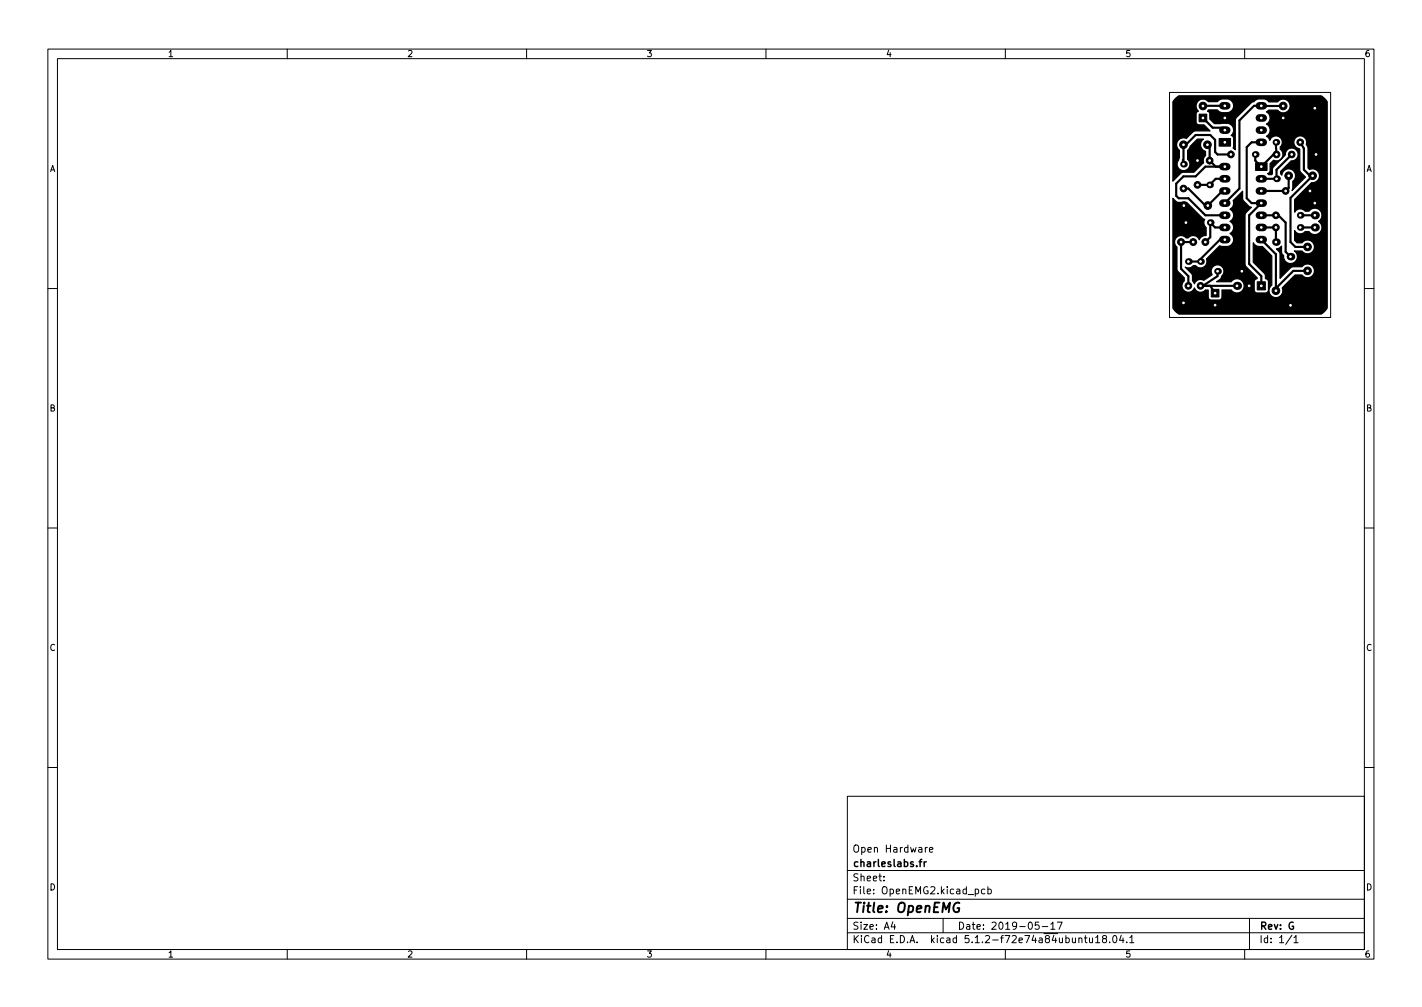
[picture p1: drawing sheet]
<svg xmlns="http://www.w3.org/2000/svg" width="297mm" height="210mm" viewBox="0 0 297 210" stroke-linecap="round" stroke-linejoin="round" font-family="sans-serif">
<defs><g id="words">
<text font-size="2.8" x="178" y="190.6">Title: OpenEMG</text>
<g font-size="2.1">
<text x="178" y="178">Open Hardware</text>
<text x="178" y="184">Sheet:</text>
<text x="178" y="181">charleslabs.fr</text>
<text x="178" y="186.7">File: OpenEMG2.kicad_pcb</text>
<text x="178" y="196.9">KiCad E.D.A. kicad 5.1.2-f72e74a84ubuntu18.04.1</text>
<text x="178" y="194.1">Size: A4</text>
<text x="200" y="194.1">Date: 2019-05-17</text>
<text x="263" y="194.1">Rev: G</text>
<text x="263" y="196.9">Id: 1/1</text>
</g>
<g font-size="1.8">
<text x="35" y="11.9">1</text>
<text x="85" y="11.9">2</text>
<text x="135" y="11.9">3</text>
<text x="185" y="11.9">4</text>
<text x="235" y="11.9">5</text>
<text x="285" y="11.9">6</text>
<text x="10.3" y="35.9">A</text>
<text x="285.3" y="35.9">A</text>
<text x="10.3" y="85.9">B</text>
<text x="285.3" y="85.9">B</text>
<text x="10.3" y="135.9">C</text>
<text x="285.3" y="135.9">C</text>
<text x="10.3" y="185.9">D</text>
<text x="285.3" y="185.9">D</text>
<text x="35" y="199.9">1</text>
<text x="85" y="199.9">2</text>
<text x="135" y="199.9">3</text>
<text x="185" y="199.9">4</text>
<text x="235" y="199.9">5</text>
<text x="285" y="199.9">6</text>
</g>
</g></defs>
<g fill="none" stroke="#000" stroke-width=".21">
<path d="M10 10.2h277v190.1h-277zM12 12.2h273v186.1h-273zM60 10.2v2M110 10.2v2M160 10.2v2M210 10.2v2M244.3 19.3h33.7v47h-33.7zM260 10.2v2M10 60.2h2M285 60.2h2M10 110.2h2M285 110.2h2"/>
<path d="M10 160.2h2M177 166.3h108v32h-108zM193.7 176.9l-.4 .3M194.1 177.4l.8-.1-.1-.3-.4-.1-.3 .2 .1 .8h.6M285 160.2h2M60 198.3v2M110 198.3v2M160 198.3v2M177 194.8h108M177 191.8h108M177 187.8h108M177 181.8h108"/>
<path d="M184.6 183.8v.1M184.6 183v.1M186.5 192.5l-.4 1h1M186.9 193v1M197 191.8v3M203.7 185.7l.4-.1 .3 .3-.1 .7h-.6M205.7 185.7l-.4-.1-.3 .3 .1 .7h.6M206.4 185.7l.4-.1 .3 .3-.2 .7h-.5M206.4 185.1v1.5M210 198.3v2M217 192.5h-.7l-.1 .7 .2-.1 .5 .1 .2 .2-.1 .5-.2 .1-.6-.1M217.7 193.5h1.2"/>
<path d="M219.5 193l.4-.5v1.5M219.5 194h.9M220.9 192.5h1l-.7 1.5M225.4 196l.2-.2 .3 .1 .1 .9M226.5 195.8h.6M226.7 195.3v1.3l.4 .2M227.6 195.8v1h.4l.2-.1M228.2 195.8v1M228.9 195.8l.4-.5v1.5M228.9 196.8h.8M230.6 196l-.3-.3 .1-.2 .2-.2 .4 .1 .1 .2v.2l-.7 .2-.1 .3v.2l.3 .3h.4l.1-.3v-.4l-.2-.1M231.8 196.7v.1"/>
<path d="M232.6 195.4l.2-.1a.8 .8 0 0 1 .5 .8 .8 .8 0 0 1-.5 .7 1 1 0 0 1-.2-1.4zM234.2 195.3l-.3 1h.9M234.6 195.8v1M235.4 196.7v.1M236 195.8l.4-.5v1.5M236 196.8h.9M260 198.3v2M261 191.8v6.5M269.9 195.3l-1.3 1.9M270.3 195.8l.4-.5v1.5M270.3 196.8h.8"/>
</g>
<path d="M200.4 188.6a1.02 1.02 0 0 0-1.2 .6 1.02 1.02 0 0 0 .5 1.3l.6-.2 .1-.7h-.4" fill="none" stroke="#000" stroke-width=".4"/>
<path d="M192 179.9h.6M192.6 179.4l-.4 .2v1.3M193.1 179.9v1M193.5 179.9l-.4 .3" fill="none" stroke="#000" stroke-width=".3"/>
<g fill="#000" stroke="#000" stroke-width=".21">
<path d="M250.5 23.8h1.6v1.6h-1.6zM254.7 28.9h2.4v1.6h-2.4zM262.3 34h2.4v1.6h-2.4zM267.2 23.8h1.6v1.6h-1.6zM273.8 41.6h1.7v1.7h-1.7zM253 60.4h1.6v1.6h-1.6zM262.6 58.8h1.7v1.7h-1.7z"/>
<circle cx="247.2" cy="30.2" r=".8"/>
<circle cx="247.2" cy="39.4" r=".7"/>
<circle cx="250.1" cy="38.6" r=".7"/>
<circle cx="251.3" cy="22.1" r=".8"/>
<circle cx="252.2" cy="30.2" r=".8"/>
<circle cx="252.7" cy="33.5" r=".7"/>
<circle cx="257.1" cy="32.3" r=".7"/>
<circle cx="266.6" cy="32.3" r=".7"/>
<circle cx="268" cy="22.1" r=".8"/>
<circle cx="268.6" cy="39.9" r=".7"/>
<circle cx="269.2" cy="36.7" r=".8"/>
<circle cx="269.8" cy="32.3" r=".7"/>
<circle cx="271.6" cy="29.7" r=".7"/>
<circle cx="274.2" cy="36.7" r=".8"/>
<circle cx="274.7" cy="22.6" r="1.9"/>
<circle cx="246.7" cy="50.5" r=".72"/>
<circle cx="247.3" cy="42.9" r=".8"/>
<circle cx="247.7" cy="46.5" r=".7"/>
<circle cx="248.2" cy="59.7" r=".7"/>
<circle cx="249.3" cy="50.5" r=".72"/>
<circle cx="250.8" cy="59.7" r=".7"/>
<circle cx="251.8" cy="50.5" r=".72"/>
<circle cx="252.3" cy="42.9" r=".8"/>
<circle cx="259.4" cy="56.6" r=".7"/>
<circle cx="266.5" cy="45" r=".7"/>
<circle cx="266.5" cy="47.5" r=".7"/>
<circle cx="273.1" cy="51.6" r=".8"/>
<circle cx="273.1" cy="56.6" r=".8"/>
<circle cx="247.2" cy="63.2" r="1.9"/>
<circle cx="253.8" cy="63.7" r=".8"/>
<circle cx="266.5" cy="60.7" r=".8"/>
<circle cx="269.6" cy="63.7" r=".8"/>
</g>
<g fill="#000">
<circle cx="247.2" cy="34.3" r=".7"/>
<circle cx="250.1" cy="33.5" r=".7"/>
<circle cx="252.7" cy="38.6" r=".7"/>
<circle cx="262.2" cy="32.3" r=".7"/>
<circle cx="266.5" cy="29.7" r=".7"/>
<circle cx="266.6" cy="37.3" r=".7"/>
<circle cx="273.6" cy="39.9" r=".7"/>
<circle cx="274.9" cy="32.3" r=".7"/>
<circle cx="248.2" cy="54.6" r=".7"/>
<circle cx="250.8" cy="54.6" r=".7"/>
<circle cx="252.8" cy="46.5" r=".7"/>
<circle cx="254.3" cy="56.6" r=".7"/>
<circle cx="258.4" cy="59.7" r=".85"/>
<circle cx="260.9" cy="59.7" r=".85"/>
<circle cx="266.5" cy="50.5" r=".8"/>
<circle cx="269.6" cy="53.6" r=".8"/>
<circle cx="271.6" cy="47.5" r=".7"/>
<circle cx="271.6" cy="45" r=".7"/>
<circle cx="274.7" cy="47.5" r=".85"/>
<circle cx="274.7" cy="45" r=".85"/>
</g>
<g fill="none" stroke="#000" stroke-width="1.6">
<path d="M255.5 22.1h.8M255.5 27.2h.8M255.5 24.6h.8M255.5 34.8h.8M255.5 37.3h.8M255.5 39.9h.8M263.1 29.7h.8M263.1 22.1h.8M263.1 27.2h.8M263.1 24.6h.8M263.1 37.3h.8M263.1 39.9h.8"/>
<path d="M255.5 50h.8M255.5 47.5h.8M255.5 45h.8M255.5 42.4h.8M263.1 50h.8M263.1 47.5h.8M263.1 45h.8M263.1 42.4h.8"/>
</g>
<g fill="none" stroke="#000" stroke-width=".45">
<path d="M247.2 39.4h1l3.6 3.5h.5l3-3h.6M251.3 24.6l2 2.1h2l.6 .5M252.2 30.2l.5 .5v3.5M252.6 33.4l1.3 1.4M255.9 34.8h-4.1l-2 2h-2.6l-1.5 1.5v2.6l.5 .5h2l3.6 3.6h4.1M255.9 37.3h-2l-1.2 1.3h-2.6M255.9 22.1h-4.6M257.1 31.6v.7h-2.8l-.5-.6v-2.5l-1-1h-3l-2.1 2h-.5v4.1l-.1-.9M263.5 29.7h-2.1l-1 1v10.7l1 1h2.1l-2.6 2.6v10.1l2.6 2.6v2M266.5 29.7l.1 2.6h-.6l-2.5 2.5-1.3-1.3v-1.2M268 22.1h-6l-3.1 3v14.3l-3 3M269.2 36.7v2.5l-.6 .7h-5.1"/>
<path d="M269.8 32.3l-3.2 3.1v1.9h-3.1M271.6 29.7l.8 1.3v4.4l1.2 1.3h.6l-4.6 4.6v9.2l1 1.1h2.5M249.3 50.5h-2.6v5.6l1.5 1.6v2M250.8 59.7h7.6M252.8 46.5l1 1h2.1M252.8 46.5v3l-1 1M252.8 46.5h.5M252.8 59.7l1 1.5h-.5M254.3 56.6v1.1l-3 2M255.9 50h-1.1l-4 4.1v.5h-2.6M263.5 47.5h3v3l.3-.2M263.5 50l3 3.1v7.6"/>
<path d="M263.5 45h3.5l1.6 1.5v6.1l1 1M271.6 45h3.1M271.6 47.5h3.1M273.1 56.6h-2.9l-3.7 3.6"/>
</g>
<path d="M245.6 20.6l.7-.6h29.7l.7 .6 .5 .7v43l-.3 .4-.9 .9-29.9-.1-1.1-1.2v-22.9l1 .8 1.9 .1 3.3 3.3 .5 .2-.2 .7 .1 .5 .3 .5v1.7a1.42 1.42 0 0 0-1.4 .9 1.36 1.36 0 0 0-2.3-.4h-.4a1.36 1.36 0 0 0-2.1-.1 1.36 1.36 0 0 0 .2 2v4.7l.2 .4 1.3 1.3v.7a1.34 1.34 0 0 0 .1 2.1 1.34 1.34 0 0 0 2-.7 1.34 1.34 0 0 0 2.3 .4l.6 .1v1.5l.3 .4 1.9 .1a.64 .64 0 0 0 .7-.6v-1.5h1.9a1.49 1.49 0 0 0 2.2 .3 1.49 1.49 0 0 0 0-2.2 1.49 1.49 0 0 0-2.2 .2h-3.1l.8-.5 .3-.6a1.36 1.36 0 0 0 .3-1.8 1.36 1.36 0 0 0-1.9-.4 1.36 1.36 0 0 0-.4 1.9l-1.8 1.1a1.34 1.34 0 0 0-1.9 .8l-.4-.6-.1-1.4-1.4-1.5h.1a1.33 1.33 0 0 0 1.6-.3l.5 .1a1.34 1.34 0 0 0 1.7 .1 1.34 1.34 0 0 0 .5-1.6l2.8-2.8 .6 .2a2.13 2.13 0 0 0 1.9-.4 1.43 1.43 0 0 0-.4-2.3 1.43 1.43 0 0 0 0-2.6 1.43 1.43 0 0 0 0-2.5 1.42 1.42 0 0 0 .7-1.8l2-2v1.5l.1 .5 1.1 1.1 .6 .3-1.1 1-.2 .5v10.3l.2 .6 2.3 2.3v.2l-.4 .2-.2 .3v1.8a.64 .64 0 0 0 .6 .7h1.7l.5-.2 .2-.5v-1.7a.64 .64 0 0 0-.7-.6l-.1-1-2.4-2.4v-4.1l.7 .7 1.2 .1 2 1.9-.1 6.2a1.44 1.44 0 0 0-.3 1.9 1.44 1.44 0 0 0 1.9 .5 1.44 1.44 0 0 0 .6-1.9l2.7-2.7h1.5a1.44 1.44 0 0 0 2.1 .2 1.44 1.44 0 0 0 0-2.1 1.44 1.44 0 0 0-2.1 .2l-2.2 .1-2.4 2.3v-5.2l-.8-.9 .7-.3 .4-.3v1.3l.4 .7a1.44 1.44 0 0 0 2.1 1.5 1.44 1.44 0 0 0 .2-2.5l1.6 .1a1.44 1.44 0 0 0 2.1 .1 1.44 1.44 0 0 0 0-2.1 1.44 1.44 0 0 0-2.1 .2h-1.1l-.5-.5v-2.1l.1 .1a1.34 1.34 0 0 0 2.1 .2h.8l.2 .1a1.49 1.49 0 0 0 2.2-.1 1.49 1.49 0 0 0-.4-2.2 1.49 1.49 0 0 0 .3-2.3 1.49 1.49 0 0 0-2.3 .2 2.14 2.14 0 0 1-1.5-.5 1.32 1.32 0 0 0-1.5 .7v-2.6l3.6-3.6a1.44 1.44 0 0 0 1.6-1.6 1.44 1.44 0 0 0-2-1.1l-.4-.3v-4.2l-.3-.8a1.34 1.34 0 0 0-1-1.7 1.34 1.34 0 0 0-1.6 1 1.34 1.34 0 0 0 1.1 1.6l.1 .2v4.4l.3 .4 .9 1-2.8 2.8 .2-.6v-1.4a1.44 1.44 0 0 0-.2-2.4 1.44 1.44 0 0 0-2.1 1.2l-.3-.3v-.5l2.2-2.2a1.34 1.34 0 0 0 1.5-1.3 1.34 1.34 0 0 0-1.4-1.4 1.34 1.34 0 0 0-1.3 1.5l-2.6 2.5-.1 1.4-.2 .2h-.6l-.2-.3 .3-.2 .2-.3v-1.5l.7-.8a1.34 1.34 0 0 0 1.8-.4 1.34 1.34 0 0 0-.4-1.8l.1-.5a1.34 1.34 0 0 0-.3-2.1 1.34 1.34 0 0 0-2 .7l-.1-.4-.6-.5h.2a1.44 1.44 0 0 0-.2-2.5 1.43 1.43 0 0 0 0-2.5l.5-.4h1.9a1.44 1.44 0 0 0 2.1 .2 1.44 1.44 0 0 0 0-2.1 1.44 1.44 0 0 0-2.1 .2h-1.8l-.4-.4-.8-.2a2.13 2.13 0 0 0-1.8 .4l-.8 .4-3.2 3.3-.1 6.5a.48 .48 0 0 1-.3-.8v-1.7l-.2-.3-.3-.2 .1-.1a1.44 1.44 0 0 0 .3-1.5 1.44 1.44 0 0 0-1.3-1l-2.6 .1-1-.9v-1.2l-.5-.5 .3-.2h1.8l.4 .3a2.48 2.48 0 0 0 1.8 .2 1.44 1.44 0 0 0 1.2-1.5 1.44 1.44 0 0 0-1.4-1.3 2.13 2.13 0 0 0-1.9 .4l-.1 .1h-1.9a1.44 1.44 0 0 0-2.1-.1 1.44 1.44 0 0 0 0 2.1l-.4 .5-.1 1.7a.64 .64 0 0 0 .7 .7h1l1.3 1.2-3.4 .1-1.6 1.5a1.44 1.44 0 0 0-1.8 .6 1.44 1.44 0 0 0 .4 1.9l-.2 1.9a1.34 1.34 0 0 0 .1 2 1.34 1.34 0 0 0 1.9-.1 1.34 1.34 0 0 0-.1-1.9v-1.9l.5-.9 1.5-1.5h1.3a1.43 1.43 0 0 0-.6 1.5 1.43 1.43 0 0 0 1 1.1v.9l-.5 .9 .1 .6-2 2h-2.5l-1.9 1.8v-16.5z" fill="#000" stroke="#000" stroke-width=".25"/>
<g fill="#fff" stroke="#fff" stroke-width=".21">
<circle cx="252.2" cy="30.2" r=".17"/>
<circle cx="247.2" cy="30.2" r=".17"/>
<circle cx="247.3" cy="42.9" r=".17"/>
<circle cx="252.3" cy="42.9" r=".17"/>
<circle cx="274.2" cy="36.7" r=".17"/>
<circle cx="269.2" cy="36.7" r=".18"/>
<circle cx="273.1" cy="56.6" r=".18"/>
<circle cx="273.1" cy="51.6" r=".18"/>
<circle cx="251.8" cy="50.5" r=".17"/>
<circle cx="249.3" cy="50.5" r=".17"/>
<circle cx="246.7" cy="50.5" r=".17"/>
<circle cx="254.3" cy="56.6" r=".18"/>
<circle cx="259.4" cy="56.6" r=".18"/>
<circle cx="248.2" cy="54.6" r=".17"/>
<circle cx="248.2" cy="59.7" r=".17"/>
<circle cx="252.8" cy="46.5" r=".17"/>
<circle cx="247.7" cy="46.5" r=".17"/>
<circle cx="252.7" cy="38.6" r=".17"/>
<circle cx="252.7" cy="33.5" r=".17"/>
<circle cx="250.1" cy="33.5" r=".17"/>
<circle cx="250.1" cy="38.6" r=".17"/>
<circle cx="247.2" cy="34.3" r=".17"/>
<circle cx="247.2" cy="39.4" r=".17"/>
<circle cx="262.2" cy="32.3" r=".18"/>
<circle cx="257.1" cy="32.3" r=".18"/>
<circle cx="266.6" cy="37.3" r=".18"/>
<circle cx="266.6" cy="32.3" r=".18"/>
<circle cx="274.9" cy="32.3" r=".18"/>
<circle cx="269.8" cy="32.3" r=".18"/>
<circle cx="266.5" cy="29.7" r=".18"/>
<circle cx="271.6" cy="29.7" r=".18"/>
<circle cx="273.6" cy="39.9" r=".18"/>
<circle cx="268.6" cy="39.9" r=".18"/>
<circle cx="266.5" cy="50.5" r=".18"/>
<circle cx="266.5" cy="60.7" r=".18"/>
<circle cx="269.6" cy="53.6" r=".18"/>
<circle cx="269.6" cy="63.7" r=".18"/>
<circle cx="271.6" cy="45" r=".18"/>
<circle cx="266.5" cy="45" r=".18"/>
<circle cx="271.6" cy="47.5" r=".18"/>
<circle cx="266.5" cy="47.5" r=".18"/>
<circle cx="250.8" cy="54.6" r=".17"/>
<circle cx="250.8" cy="59.7" r=".17"/>
<circle cx="253.8" cy="63.7" r=".17"/>
<circle cx="253.8" cy="61.2" r=".17"/>
<circle cx="268" cy="22.1" r=".18"/>
<circle cx="268" cy="24.6" r=".18"/>
<circle cx="251.3" cy="22.1" r=".17"/>
<circle cx="251.3" cy="24.6" r=".17"/>
<circle cx="258.4" cy="59.7" r=".18"/>
<circle cx="260.9" cy="59.7" r=".18"/>
<circle cx="263.5" cy="59.7" r=".18"/>
<circle cx="274.7" cy="47.5" r=".18"/>
<circle cx="274.7" cy="45" r=".18"/>
<circle cx="274.7" cy="42.4" r=".18"/>
<circle cx="263.5" cy="29.7" r=".18"/>
<circle cx="255.9" cy="22.1" r=".18"/>
<circle cx="263.5" cy="27.2" r=".18"/>
<circle cx="255.9" cy="24.6" r=".18"/>
<circle cx="263.5" cy="24.6" r=".18"/>
<circle cx="255.9" cy="27.2" r=".18"/>
<circle cx="263.5" cy="22.1" r=".18"/>
<circle cx="255.9" cy="29.7" r=".18"/>
<circle cx="255.9" cy="34.8" r=".18"/>
<circle cx="263.5" cy="50" r=".18"/>
<circle cx="255.9" cy="37.3" r=".18"/>
<circle cx="263.5" cy="47.5" r=".18"/>
<circle cx="255.9" cy="39.9" r=".18"/>
<circle cx="263.5" cy="45" r=".18"/>
<circle cx="255.9" cy="42.4" r=".18"/>
<circle cx="263.5" cy="42.4" r=".18"/>
<circle cx="255.9" cy="45" r=".18"/>
<circle cx="263.5" cy="39.9" r=".18"/>
<circle cx="255.9" cy="47.5" r=".18"/>
<circle cx="263.5" cy="37.3" r=".18"/>
<circle cx="255.9" cy="50" r=".18"/>
<circle cx="263.5" cy="34.8" r=".18"/>
<circle cx="247.2" cy="63.2" r=".17"/>
<circle cx="274.7" cy="22.6" r=".18"/>
</g>
<use href="#words"/>
</svg>
